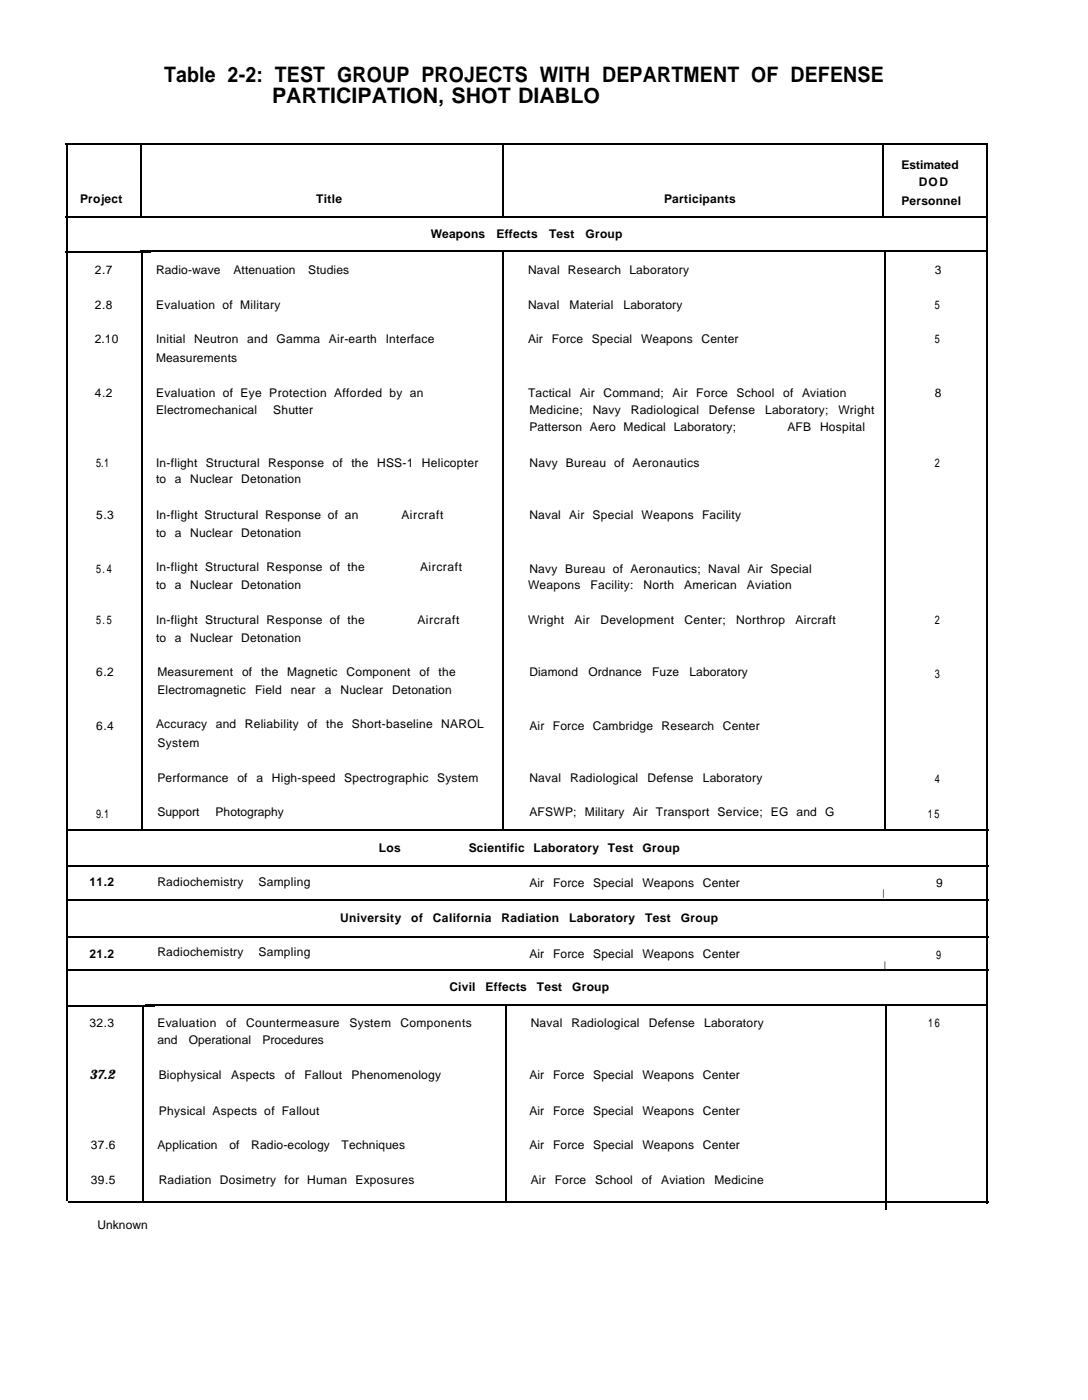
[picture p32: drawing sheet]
<svg xmlns="http://www.w3.org/2000/svg" width="216mm" height="278mm" viewBox="0 0 216 278" stroke-linecap="round" stroke-linejoin="round" font-family="sans-serif">
<defs><g id="words">
<g font-size="4.2">
<text x="32.5" y="16.3">Table 2-2: TEST GROUP PROJECTS WITH DEPARTMENT OF DEFENSE</text>
<text x="54" y="20.5">PARTICIPATION, SHOT DIABLO</text>
</g>
<text font-size="2.6" x="17.7" y="214.2">37.2</text>
<g font-size="2.4">
<text x="178.9" y="33.5">Estimated</text>
<text x="15.9" y="40.4">Project</text>
<text x="62.7" y="40.4">Title</text>
<text x="131.8" y="40.4">Participants</text>
<text x="178.9" y="40.7">Personnel</text>
<text x="182.3" y="37">DOD</text>
<text x="85.5" y="47.3">Weapons</text>
<text x="98.5" y="47.3">Effects</text>
<text x="109" y="47.3">Test</text>
<text x="116.2" y="47.3">Group</text>
<text x="18.8" y="54.4">2.7</text>
<text x="31" y="54.4">Radio-wave</text>
<text x="46.3" y="54.4">Attenuation</text>
<text x="61.2" y="54.4">Studies</text>
<text x="104.8" y="54.4">Naval Research Laboratory</text>
<text x="185.5" y="54.4">3</text>
<text x="18.8" y="61.3">2.8</text>
<text x="31" y="61.3">Evaluation of Military</text>
<text x="104.8" y="61.3">Naval</text>
<text x="113" y="61.3">Material</text>
<text x="123.7" y="61.3">Laboratory</text>
<text x="185.5" y="61.3">5</text>
<text x="18.8" y="68.2">2.10</text>
<text x="31" y="68.2">Initial</text>
<text x="31" y="71.9">Measurements</text>
<text x="38.6" y="68.2">Neutron</text>
<text x="49.1" y="68.2">and</text>
<text x="54.9" y="68.2">Gamma</text>
<text x="65.3" y="68.2">Air-earth</text>
<text x="76.5" y="68.2">Interface</text>
<text x="104.8" y="68.2">Air</text>
<text x="109.5" y="68.2">Force</text>
<text x="117.5" y="68.2">Special</text>
<text x="127.2" y="68.2">Weapons</text>
<text x="139.2" y="68.2">Center</text>
<text x="185.5" y="68.2">5</text>
<text x="18.8" y="78.8">4.2</text>
<text x="31" y="78.8">Evaluation of Eye Protection Afforded by an</text>
<text x="31" y="82.2">Electromechanical</text>
<text x="54.2" y="82.2">Shutter</text>
<text x="104.8" y="78.8">Tactical</text>
<text x="105" y="82.2">Medicine;</text>
<text x="115" y="78.8">Air</text>
<text x="117.6" y="82.2">Navy</text>
<text x="119.8" y="78.8">Command;</text>
<text x="125.2" y="82.2">Radiological</text>
<text x="133.5" y="78.8">Air</text>
<text x="138.2" y="78.8">Force</text>
<text x="140.7" y="82.2">Defense</text>
<text x="146.2" y="78.8">School</text>
<text x="151.8" y="82.2">Laboratory;</text>
<text x="155.4" y="78.8">of</text>
<text x="159.1" y="78.8">Aviation</text>
<text x="166.4" y="82.2">Wright</text>
<text x="185.5" y="78.8">8</text>
<text x="105" y="85.6">Patterson Aero Medical Laboratory;</text>
<text x="156.2" y="85.6">AFB</text>
<text x="162.7" y="85.6">Hospital</text>
<text x="19" y="92.8">5.1</text>
<text x="31" y="92.8">In-flight</text>
<text x="31" y="96">to</text>
<text x="34.7" y="96">a</text>
<text x="37.7" y="96">Nuclear</text>
<text x="40.9" y="92.8">Structural</text>
<text x="47.9" y="96">Detonation</text>
<text x="53.2" y="92.8">Response</text>
<text x="66" y="92.8">of</text>
<text x="69.7" y="92.8">the</text>
<text x="74.8" y="92.8">HSS-1</text>
<text x="83.7" y="92.8">Helicopter</text>
<text x="105" y="92.8">Navy Bureau of Aeronautics</text>
<text x="185.5" y="92.8">2</text>
<text x="19" y="103.1">5.3</text>
<text x="31" y="103.1">In-flight Structural Response of an</text>
<text x="31" y="106.5">to</text>
<text x="34.7" y="106.5">a</text>
<text x="37.7" y="106.5">Nuclear</text>
<text x="47.9" y="106.5">Detonation</text>
<text x="79.6" y="103.1">Aircraft</text>
<text x="105" y="103.1">Naval Air Special Weapons Facility</text>
<text x="19" y="113.7">5.4</text>
<text x="31" y="113.4">In-flight Structural Response of the</text>
<text x="83.3" y="113.4">Aircraft</text>
<text x="105" y="113.7">Navy Bureau of Aeronautics; Naval Air Special</text>
<text x="31" y="116.9">to</text>
<text x="34.7" y="116.9">a</text>
<text x="37.7" y="116.9">Nuclear</text>
<text x="47.9" y="116.9">Detonation</text>
<text x="104.8" y="116.9">Weapons</text>
<text x="117.2" y="116.9">Facility:</text>
<text x="127.7" y="116.9">North</text>
<text x="135.8" y="116.9">American</text>
<text x="148.2" y="116.9">Aviation</text>
<text x="19" y="124">5.5</text>
<text x="31" y="124">In-flight Structural Response of the</text>
<text x="82.8" y="124">Aircraft</text>
<text x="104.8" y="124">Wright</text>
<text x="114" y="124">Air</text>
<text x="119.1" y="124">Development</text>
<text x="135.9" y="124">Center;</text>
<text x="146.1" y="124">Northrop</text>
<text x="157.9" y="124">Aircraft</text>
<text x="185.5" y="124">2</text>
<text x="31" y="127.4">to</text>
<text x="34.7" y="127.4">a</text>
<text x="37.7" y="127.4">Nuclear</text>
<text x="47.9" y="127.4">Detonation</text>
<text x="19" y="134.3">6.2</text>
<text x="31.2" y="134.3">Measurement</text>
<text x="31.2" y="137.8">Electromagnetic</text>
<text x="48" y="134.3">of</text>
<text x="50.6" y="137.8">Field</text>
<text x="51.8" y="134.3">the</text>
<text x="57" y="134.3">Magnetic</text>
<text x="57.7" y="137.8">near</text>
<text x="64.4" y="137.8">a</text>
<text x="67.6" y="137.8">Nuclear</text>
<text x="68.8" y="134.3">Component</text>
<text x="77.8" y="137.8">Detonation</text>
<text x="83.2" y="134.3">of</text>
<text x="87" y="134.3">the</text>
<text x="105" y="134.3">Diamond</text>
<text x="116.8" y="134.3">Ordnance</text>
<text x="129.4" y="134.3">Fuze</text>
<text x="136.8" y="134.3">Laboratory</text>
<text x="185.5" y="134.6">3</text>
<text x="19" y="144.9">6.4</text>
<text x="31" y="144.6">Accuracy</text>
<text x="31.2" y="148.3">System</text>
<text x="42.8" y="144.6">and</text>
<text x="48.6" y="144.6">Reliability</text>
<text x="61" y="144.6">of</text>
<text x="64.7" y="144.6">the</text>
<text x="69.8" y="144.6">Short-baseline</text>
<text x="87.6" y="144.6">NAROL</text>
<text x="105" y="144.9">Air</text>
<text x="109.7" y="144.9">Force</text>
<text x="117.6" y="144.9">Cambridge</text>
<text x="131.3" y="144.9">Research</text>
<text x="143.4" y="144.9">Center</text>
<text x="31.2" y="155.2">Performance</text>
<text x="47.1" y="155.2">of</text>
<text x="50.9" y="155.2">a</text>
<text x="54" y="155.2">High-speed</text>
<text x="68.3" y="155.2">Spectrographic</text>
<text x="86.7" y="155.2">System</text>
<text x="105" y="155.2">Naval</text>
<text x="113.1" y="155.2">Radiological</text>
<text x="128.5" y="155.2">Defense</text>
<text x="139.5" y="155.2">Laboratory</text>
<text x="185.5" y="155.5">4</text>
<text x="19" y="162.4">9.1</text>
<text x="31.2" y="162.1">Support</text>
<text x="42.8" y="162.1">Photography</text>
<text x="105" y="162.1">AFSWP; Military Air Transport Service; EG and G</text>
<text x="184.1" y="162.4">15</text>
<text x="75.1" y="169.2">Los</text>
<text x="93" y="169.2">Scientific</text>
<text x="105.9" y="169.2">Laboratory</text>
<text x="120.6" y="169.2">Test</text>
<text x="127.5" y="169.2">Group</text>
<text x="17.7" y="175.9">11.2</text>
<text x="31.2" y="175.9">Radiochemistry</text>
<text x="51.3" y="175.9">Sampling</text>
<text x="105" y="176.1">Air</text>
<text x="109.8" y="176.1">Force</text>
<text x="117.7" y="176.1">Special</text>
<text x="127.5" y="176.1">Weapons</text>
<text x="139.5" y="176.1">Center</text>
<text x="175.2" y="178.2">I</text>
<text x="185.7" y="176.1">9</text>
<text x="67.5" y="183">University</text>
<text x="81.6" y="183">of</text>
<text x="85.9" y="183">California</text>
<text x="99.5" y="183">Radiation</text>
<text x="112.9" y="183">Laboratory</text>
<text x="128" y="183">Test</text>
<text x="135.1" y="183">Group</text>
<text x="17.7" y="190.1">21.2</text>
<text x="31.2" y="189.9">Radiochemistry</text>
<text x="51.3" y="189.9">Sampling</text>
<text x="105" y="190.1">Air</text>
<text x="109.8" y="190.1">Force</text>
<text x="117.7" y="190.1">Special</text>
<text x="127.5" y="190.1">Weapons</text>
<text x="139.5" y="190.1">Center</text>
<text x="185.7" y="190.4">9</text>
<text x="89.2" y="196.8">Civil</text>
<text x="96.4" y="196.8">Effects</text>
<text x="106.5" y="196.8">Test</text>
<text x="113.6" y="196.8">Group</text>
<text x="175.4" y="192.5">I</text>
<text x="17.7" y="203.9">32.3</text>
<text x="31.2" y="203.9">Evaluation</text>
<text x="44.8" y="203.9">of</text>
<text x="48.8" y="203.9">Countermeasure</text>
<text x="69.3" y="203.9">System</text>
<text x="79.5" y="203.9">Components</text>
<text x="105.3" y="203.9">Naval</text>
<text x="113.4" y="203.9">Radiological</text>
<text x="128.7" y="203.9">Defense</text>
<text x="139.7" y="203.9">Laboratory</text>
<text x="184.1" y="203.9">16</text>
<text x="31.2" y="207.3">and</text>
<text x="37.5" y="207.3">Operational</text>
<text x="52.1" y="207.3">Procedures</text>
<text x="31.5" y="214.2">Biophysical</text>
<text x="45.9" y="214.2">Aspects</text>
<text x="56.5" y="214.2">of</text>
<text x="60.5" y="214.2">Fallout</text>
<text x="69.8" y="214.2">Phenomenology</text>
<text x="105" y="214.2">Air</text>
<text x="109.8" y="214.2">Force</text>
<text x="117.7" y="214.2">Special</text>
<text x="127.5" y="214.2">Weapons</text>
<text x="139.5" y="214.2">Center</text>
<text x="31.5" y="221.4">Physical Aspects of Fallout</text>
<text x="105" y="221.4">Air</text>
<text x="109.8" y="221.4">Force</text>
<text x="117.7" y="221.4">Special</text>
<text x="127.5" y="221.4">Weapons</text>
<text x="139.5" y="221.4">Center</text>
<text x="18" y="228.2">37.6</text>
<text x="31.2" y="228.2">Application</text>
<text x="45.5" y="228.2">of</text>
<text x="49.9" y="228.2">Radio-ecology</text>
<text x="67.8" y="228.2">Techniques</text>
<text x="105" y="228.2">Air</text>
<text x="109.8" y="228.2">Force</text>
<text x="117.7" y="228.2">Special</text>
<text x="127.5" y="228.2">Weapons</text>
<text x="139.5" y="228.2">Center</text>
<text x="18" y="235.1">39.5</text>
<text x="31.5" y="235.1">Radiation Dosimetry for Human Exposures</text>
<text x="105.3" y="235.1">Air</text>
<text x="110.1" y="235.1">Force</text>
<text x="118.1" y="235.1">School</text>
<text x="127.4" y="235.1">of</text>
<text x="131.2" y="235.1">Aviation</text>
<text x="141.8" y="235.1">Medicine</text>
<text x="19.3" y="244.1">Unknown</text>
</g>
</g></defs>
<g fill="none" stroke="#000" stroke-width=".26">
<path d="M13 28.6h183.1M13.4 28.5v210.1M27.9 28.8v14.5M99.9 28.5v14.8M175.3 28.8v14.5M195.9 28.5v210.6M13 43.2h183.1M13 50.1h16.9M27.8 49.8h168.3M28.2 50.2v114.8M99.9 49.9v115.1M175.6 49.7v115"/>
<path d="M13.2 164.9h183.1M13.2 172h183.1M13.2 178.6h183.1M13.2 186h183.1M13.2 192.7h183.1M13.5 199.8h17.2M28.4 199.7v39.1M28.8 199.5h167.3M100.4 199.7v39.1M175.8 199.7v40.5M13.5 238.7h182.8"/>
</g>
<use href="#words"/>
</svg>
